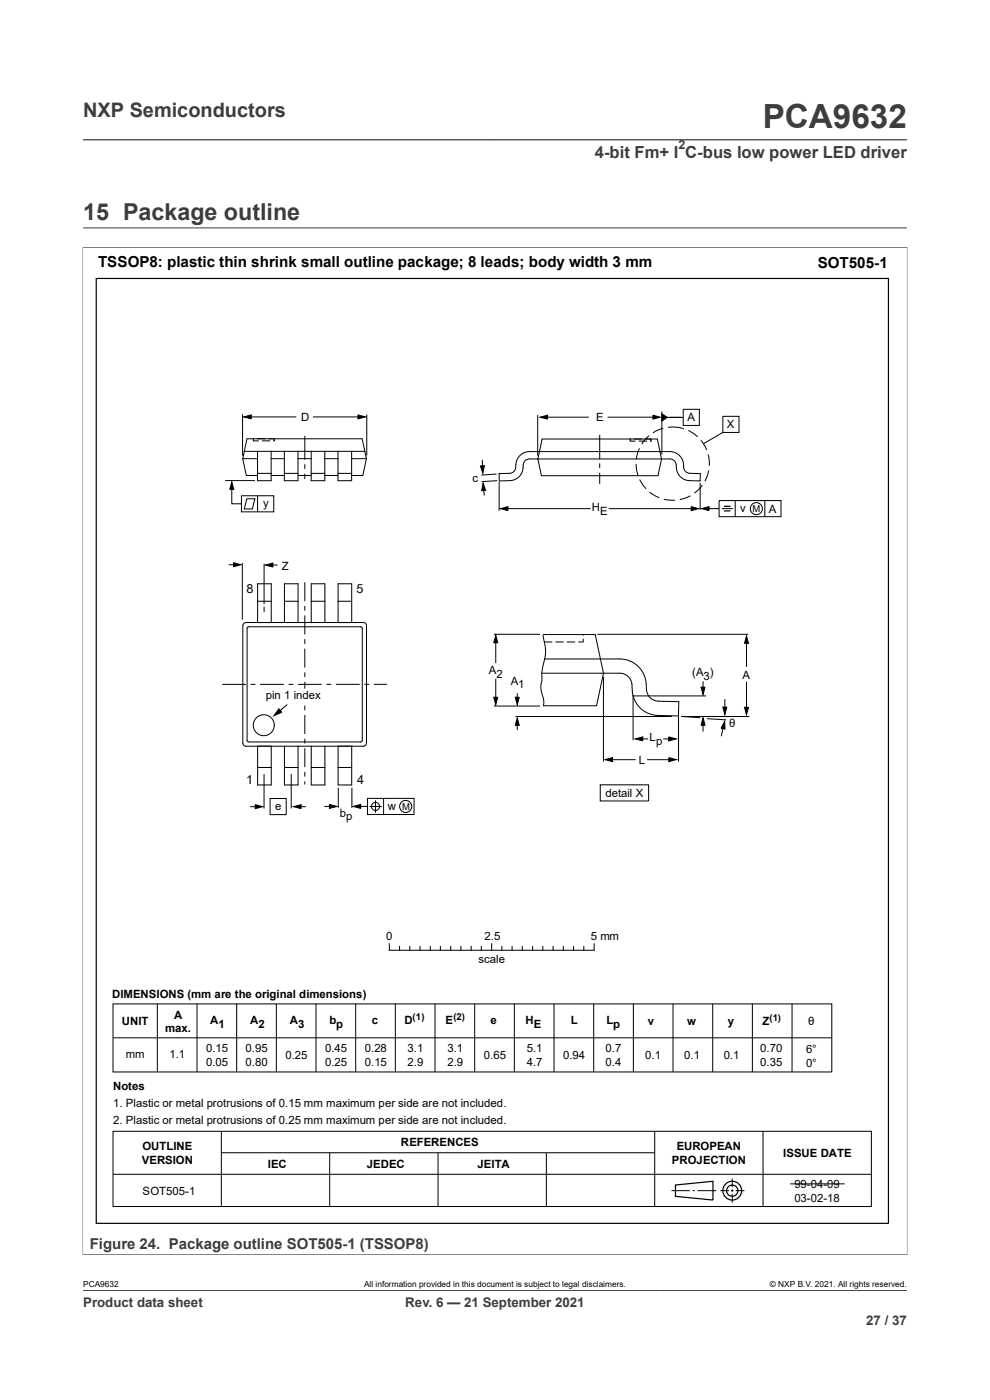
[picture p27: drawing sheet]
<svg xmlns="http://www.w3.org/2000/svg" width="210mm" height="297mm" viewBox="0 0 210 297" stroke-linecap="round" stroke-linejoin="round" font-family="sans-serif">
<defs><g id="words">
<text font-size="7.1" fill="#3c3c3c" x="161.8" y="27.2">PCA9632</text>
<text font-size="4.9" fill="#3c3c3c" x="17.6" y="46.6">15 Package outline</text>
<text font-size="4.2" fill="#3c3c3c" x="17.6" y="24.8">NXP Semiconductors</text>
<text font-size="3.5" fill="#3c3c3c" x="126.2" y="33.5">4-bit Fm+ I C-bus low power LED driver</text>
<g font-size="3.2">
<text x="20.8" y="56.7">TSSOP8: plastic thin shrink small outline package; 8 leads; body width 3 mm</text>
<text x="173.4" y="56.8">SOT505-1</text>
</g>
<text font-size="3.2" fill="#3c3c3c" x="19" y="265">Figure 24. Package outline SOT505-1 (TSSOP8)</text>
<g font-size="2.8" fill="#3c3c3c">
<text x="17.6" y="277.3">Product data sheet</text>
<text x="86" y="277.3">Rev. 6 — 21 September 2021</text>
<text x="183.7" y="281">27 / 37</text>
</g>
<g font-size="2.7">
<text x="52.3" y="125.9">8</text>
<text x="75.6" y="125.8">5</text>
<text x="52.2" y="166.4">1</text>
<text x="75.8" y="166.4">4</text>
</g>
<text font-size="2.6" fill="#3c3c3c" x="143.9" y="31.6">2</text>
<g font-size="2.4">
<text x="63.9" y="89.3">D</text>
<text x="126.5" y="89.4">E</text>
<text x="145.8" y="89.4">A</text>
<text x="154.2" y="90.9">X</text>
<text x="55.8" y="107.6">y</text>
<text x="100.2" y="102.4">c</text>
<text x="125.6" y="108.5">H</text>
<text x="127.3" y="109.3">E</text>
<text x="157" y="108.6">v</text>
<text x="163.1" y="108.8">A</text>
<text x="59.8" y="120.9">Z</text>
<text x="103.7" y="143">A</text>
<text x="105.3" y="143.8">2</text>
<text x="146.8" y="143.5">(A )</text>
<text x="157.5" y="143.9">A</text>
<text x="56.4" y="148.3">pin 1 ind</text>
<text x="65.5" y="148.3">ex</text>
<text x="108.4" y="145.2">A</text>
<text x="109.9" y="146">1</text>
<text x="149.3" y="144.3">3</text>
<text x="154.7" y="154.2">θ</text>
<text x="135.5" y="162">L</text>
<text x="137.8" y="157.3">L</text>
<text x="139.2" y="158.1">p</text>
<text x="58.4" y="171.8">e</text>
<text x="72.1" y="173.3">b</text>
<text x="82.3" y="171.8">w</text>
<text x="128.4" y="169">detail X</text>
<text x="73.4" y="174">p</text>
<text x="81.9" y="199.4">0</text>
<text x="102.8" y="199.4">2.5</text>
<text x="125.3" y="199.4">5 mm</text>
<text x="101.5" y="204.2">scale</text>
<text x="23.8" y="211.8">DIMENSIONS (mm are the original dimensions)</text>
<text x="25.9" y="217.5">UNIT</text>
<text x="35" y="219">max.</text>
<text x="36.9" y="216.1">A</text>
<text x="44.5" y="217.3">A</text>
<text x="46.3" y="218.1">1</text>
<text x="53.1" y="217.3">A</text>
<text x="54.8" y="218.1">2</text>
<text x="61.5" y="217.3">A</text>
<text x="63.3" y="218.1">3</text>
<text x="69.9" y="217.3">b</text>
<text x="71.3" y="218.1">p</text>
<text x="78.9" y="217.3">c</text>
<text x="85.8" y="217.3">D</text>
<text x="94.5" y="217.3">E</text>
<text x="104" y="217.3">e</text>
<text x="111.5" y="217.3">H</text>
<text x="113.3" y="218.1">E</text>
<text x="121.1" y="217.3">L</text>
<text x="128.6" y="217.3">L</text>
<text x="130.1" y="218.1">p</text>
<text x="137.4" y="217.5">v</text>
<text x="145.8" y="217.5">w</text>
<text x="154.4" y="217.5">y</text>
<text x="161.8" y="217.5">Z</text>
<text x="171.4" y="217.5">θ</text>
<text x="26.7" y="224.4">mm</text>
<text x="36" y="224.5">1.1</text>
<text x="43.7" y="223.1">0.15</text>
<text x="43.7" y="226.1">0.05</text>
<text x="52.1" y="223.1">0.95</text>
<text x="52.1" y="226.1">0.80</text>
<text x="60.5" y="224.7">0.25</text>
<text x="69" y="223.1">0.45</text>
<text x="69" y="226.1">0.25</text>
<text x="77.4" y="223.1">0.28</text>
<text x="77.4" y="226.1">0.15</text>
<text x="86.5" y="223.1">3.1</text>
<text x="86.5" y="226.1">2.9</text>
<text x="94.9" y="223.1">3.1</text>
<text x="94.9" y="226.1">2.9</text>
<text x="102.6" y="224.6">0.65</text>
<text x="111.7" y="223.1">5.1</text>
<text x="111.7" y="226.1">4.7</text>
<text x="119.5" y="224.6">0.94</text>
<text x="128.4" y="223.1">0.7</text>
<text x="128.4" y="226.1">0.4</text>
<text x="136.9" y="224.6">0.1</text>
<text x="145.1" y="224.6">0.1</text>
<text x="153.5" y="224.6">0.1</text>
<text x="161.3" y="223.1">0.70</text>
<text x="161.3" y="226.1">0.35</text>
<text x="171" y="223.3">6°</text>
<text x="171" y="226.3">0°</text>
<text x="24" y="231.3">Notes</text>
<text x="24" y="234.9">1. Plastic or metal protrusions of 0.15 mm maximum per side are not included.</text>
<text x="24" y="238.5">2. Plastic or metal protrusions of 0.25 mm maximum per side are not included.</text>
<text x="30.2" y="243.9">OUTLINE</text>
<text x="85.1" y="243.2">REFERENCES</text>
<text x="143.5" y="243.9">EUROPEAN</text>
<text x="166.1" y="245.4">ISSUE DATE</text>
<text x="30.1" y="246.9">VERSION</text>
<text x="56.8" y="247.8">IEC</text>
<text x="77.8" y="247.8">JEDEC</text>
<text x="101.3" y="247.8">JEITA</text>
<text x="142.5" y="246.9">PROJECTION</text>
<text x="30.3" y="253.4">SOT505-1</text>
<text x="168.5" y="252">99-04-09</text>
<text x="168.5" y="254.9">03-02-18</text>
</g>
<g font-size="2">
<text x="159.6" y="108.6">M</text>
<text x="85.3" y="171.8">M</text>
<text x="87.5" y="216.5">(1)</text>
<text x="96.2" y="216.5">(2)</text>
<text x="163.2" y="216.7">(1)</text>
</g>
<g font-size="1.8">
<text x="17.6" y="273.1">PCA9632</text>
<text x="77.2" y="273.1">All information provided in this document is subject to legal disclaimers.</text>
<text x="163.3" y="273.1">© NXP B.V. 2021. All rights reserved.</text>
</g>
</g></defs>
<path d="M17.6 29.7h174.8M17.5 52.5h175M17.6 52.4v213.8M17.6 48.3h174.8M192.4 52.4v213.8M17.5 266.1h175" fill="none" stroke="#3c3c3c" stroke-width=".21"/>
<g fill="none" stroke="#000" stroke-width=".21">
<path d="M51.5 87.9v8.8M51.7 88.4l1.6-.4v.9zM52.7 88.4h10.2M66.4 88.4h10.3M75.9 88l1.6 .4-1.6 .5zM77.8 88v8.6M101.9 98.8h.8l-.3 1.6zM102.3 97.5l.1 2.3M114.1 88v8.7M114.6 88.5l1.6-.4v.8zM115.3 88.5h9.6M127.2 92.3v5"/>
<path d="M127.2 98.3v1M128.9 88.5h10.4M134.9 98.4l.4 2.4M135.6 95.1l-.3 .8-.3 1.5M137.7 92.4l-1.6 1.8M138.5 88.1l1.5 .4-1.5 .4zM140.4 87.3v9.1M140.4 87.8l1.2 .7-1.2 .8zM140.7 90.9l-2.2 .9M141 88.5h3.9M141.7 90.7h2.3l1.1 .2M144.9 86.8h3.4v3.5h-3.4z"/>
<path d="M146 91.3l2 1.4M148.7 93.4l1.2 2.1M150.2 96.4l.2 2.4M150.3 99.8l-.8 2.3M153.3 88.3h3.5v3.4h-3.5zM153.3 91.7l-4.1 2.4M47.8 102h6.3M48.5 119.8h2M49.2 102.2l.4 1.6h-.9zM49.2 102.9v4h2M49.5 119.4l1.6 .4-1.6 .4zM51.2 105.2h6.9v3.4h-6.9z"/>
<path d="M51.4 119.4v12M52.4 105.8h1.7l-.6 2.2h-1.7zM54.6 105.2v3.4M56 119.6v8.5M56.3 119.9l1.6-.4v.8zM56.9 119.9h2M102.5 102.5l.5 1.5-.8 .1zM102.5 103l.2 2.1M105.3 100.6l-3.2 .2M105.5 102l-3.4 .2M105.9 102.2v6.2M106.2 107.9l1.5-.4v.8z"/>
<path d="M107 107.9h18.3M127.2 100.3v2.3M129.1 107.9h18.1M135.7 101.7l1.3 2M137.8 104.4l2.1 1.2M140.8 105.9l2.4 .2M146.5 105.2l-2.3 .8M146.6 107.5l1.6 .4-1.6 .4zM148.5 102.4v5.8M148.8 107.9l1.6-.4v.8zM149 102.9l-1.7 1.7M149.7 107.9h2.8"/>
<path d="M152.5 106.2h13.2v3.4h-13.2zM153.1 107.9h2.4M156 106.2v3.4M162.2 106.2v3.4M56 128.7v1.2M64.7 123.5v4.1M64.7 128.6v1M64.7 130.6v4M64.7 135.6v1M64.7 137.6v4M105.2 134.8l.4 1.6h-.9zM105.2 135.4v5.3"/>
<path d="M115.2 134.7a10 10 0 0 1-.1 6.7l-.2 1.4 .1 1.3a5.8 5.8 0 0 0 .2 4l.2 1-.1 .6M126.7 134.6h32M158.3 134.9l.5 1.6h-.9zM158.3 135.9v5.6M52.2 145.2h-5.1M53.2 145.2h1M55.2 145.2h5M59.2 150.4l.5 .7-1.6 .7zM60.9 149.5l-2.4 2M61.2 145.2h1M64.7 142.6v1M64.7 144.6v4.1"/>
<path d="M64.7 149.7v1M64.7 151.7v4M64.7 156.7v1M64.7 158.7v4M68.3 145.2h-5.1M69.3 145.2h1M71.3 145.2h5M77.3 145.2h1M79.3 145.2h2.8M104.7 147.9h.9l-.4 1.6zM104.7 149.8h9.8M105.2 144v4.7"/>
<path d="M109.3 147.9h.8l-.4 1.6zM109.4 152h33.1M109.7 152.3l.4 1.6h-.8zM109.7 147.1v1.9M109.7 153.3v1.6M128 143.6v18M134.3 147.5v9.5M134.3 147.6h15.5M134.8 156.8l1.6-.5v.9zM135.7 156.8h1.8M140.7 156.8h1.6M141.8 156.3l1.6 .5-1.6 .4z"/>
<path d="M143.9 152.1v9.5M144.5 152l4.1 .3M144.5 152h14.4M148.7 145.8h.9l-.5 1.6zM149.1 152.3l.5 1.6h-.9zM149.1 144.5v1.9M149.1 153.3v1.9M150 152.5l4 .2M153.3 150h.9l-.4 1.6zM153.6 153.6l-.6 2.6M153.7 153l.1 1.7-.8-.2zM153.8 148.3v2.6"/>
<path d="M157.9 150.1h.9l-.5 1.5zM158.3 144.6v6M53.1 171.1h1.9M54.1 170.7l1.6 .4-1.6 .5zM56 164.2v7.3M57.3 169.4h3.4v3.4h-3.4zM61.8 164.2v7.3M62.3 171.1l1.6-.4v.9zM63.1 171.1h1.8M64.7 163.7v1.1M64.7 165.8v.6M68.8 171.1h1.8"/>
<path d="M69.9 170.7l1.6 .4-1.6 .4zM71.8 167.1v4.3M74.6 167.1v4.3M74.9 171.1l1.6-.4v.8zM75.8 171.1h2.1M77.9 169.4h9.9v3.4h-9.9zM78.4 171.1h2.6M79.7 169.8v2.6M81.4 169.4v3.4M127.3 166.5h10.3v3.4h-10.3zM128.3 161.2l1.6-.5v.9zM129 161.2h5.8"/>
<path d="M137.3 161.2h5.4M141.9 160.7l1.6 .5-1.6 .4zM24 213h152.4v14.4h-152.4zM33.4 213v14.4M41.8 213v14.4M50.2 213v14.4M58.6 213v14.4M67 213v14.4M75.4 213v14.4M82.6 200.2v1.4h43.4M83.9 212.9v14.5M84.8 200.8v.8"/>
<path d="M86.9 200.8v.8M89.1 200.8v.8M91.3 200.8v.8M92.3 213v14.4M93.4 200.8v.8M95.6 200.8v.8M97.8 200.8v.8M99.9 200.8v.8M100.7 213v14.4M102.1 200.8v.8M104.3 200.2v1.4M106.4 200.8v.8"/>
<path d="M108.6 200.8v.8M109.1 213v14.4M110.8 200.8v.8M113 200.8v.8M115.1 200.8v.8M117.3 200.8v.8M117.5 213v14.4M119.5 200.8v.8M121.7 200.8v.8M123.8 200.8v.8M125.9 213v14.4M126 200.2v1.4"/>
<path d="M134.4 213v14.4M142.8 213v14.4M151.2 213v14.4M159.6 212.9v14.5M168 213v14.4M24 240h160.8v16h-160.8zM24 220.2h152.4M24 249.1h160.8M47 240v16M47 244.5h91.8M69.9 244.5v11.5M92.9 244.5v11.5"/>
<path d="M115.9 244.5v11.5M138.9 240v16M142.4 252.6h3.9M146.9 252.6h.5M148 252.6h3.9M152.8 252.6h1.9M155.1 252.6h.5M155.3 250v1.9M155.3 252.3v.5M155.3 253.3v1.8M156 252.6h1.9M161.9 240v16"/>
<circle cx="160.4" cy="107.9" r="1.28"/>
<circle cx="79.7" cy="171.1" r=".85"/>
<circle cx="86.1" cy="171.1" r="1.28"/>
</g>
<g fill="none" stroke="#000" stroke-width=".25">
<path d="M20.4 59.1h168.1v200.4h-168.1zM153.6 107.4h1.3M153.6 108.4h1.3M143.3 251.4l7.9-.8v4l-7.9-.8z"/>
<circle cx="155.3" cy="252.6" r="1.2"/>
<circle cx="155.3" cy="252.6" r="1.99"/>
</g>
<g fill="#000">
<path d="M51.7 88.4l1.6-.4v.9zM75.9 88l1.6 .4-1.6 .5zM101.9 98.8h.8l-.3 1.6zM114.6 88.5l1.6-.4v.8zM138.5 88.1l1.5 .4-1.5 .4zM140.4 87.8l1.2 .7-1.2 .8zM49.2 102.2l.4 1.6h-.9zM49.5 119.4l1.6 .4-1.6 .4zM102.5 102.5l.5 1.5-.8 .1zM106.2 107.9l1.5-.4v.8zM146.6 107.5l1.6 .4-1.6 .4zM148.8 107.9l1.6-.4v.8z"/>
<path d="M56.3 119.9l1.6-.4v.8zM105.2 134.8l.4 1.6h-.9zM158.3 134.9l.5 1.6h-.9zM59.2 150.4l.5 .7-1.6 .7zM104.7 147.9h.9l-.4 1.6zM109.7 152.3l.4 1.6h-.8zM109.3 147.9h.8l-.4 1.6zM134.8 156.8l1.6-.5v.9zM141.8 156.3l1.6 .5-1.6 .4zM149.1 152.3l.5 1.6h-.9zM148.7 145.8h.9l-.5 1.6zM153.7 153l.1 1.7-.8-.2z"/>
<path d="M153.3 150h.9l-.4 1.6zM157.9 150.1h.9l-.5 1.5zM54.1 170.7l1.6 .4-1.6 .5zM62.3 171.1l1.6-.4v.9zM69.9 170.7l1.6 .4-1.6 .4zM74.9 171.1l1.6-.4v.8zM128.3 161.2l1.6-.5v.9zM141.9 160.7l1.6 .5-1.6 .4z"/>
</g>
<path d="M64.2 146.2h.9v2.5h-.9z" fill="#fff"/>
<path d="M64.2 146.2h.9v2.5h-.9z" fill="none" stroke="#fff" stroke-width=".21"/>
<g fill="none" stroke="#000" stroke-width=".21">
<path d="M51.5 97.3h3.1M51.5 97.3l.7 3.6h2.4M51.8 95.8h25.6M53.8 93.1l-.1 .4h1.1M54.6 95.8v6.2h2.9v-6.2M55.6 93.5h1.6M57 93.1h1.2v.4h-.2M57.5 97.3h2.8M60.3 95.8v6.2h2.9v-6.2M63.2 97.3h2.8M64.7 92.5v5M64.7 98.5v1"/>
<path d="M66 95.8v6.2h2.9v-6.2M68.9 97.3h2.8M71.7 95.8v6.2h2.9v-6.2M74.6 97.3h3.1M76.8 93.1h-24.4l-.9 4.2M76.8 93.1l.6 2.7M77.4 95.8l.3 1.5M77.7 97.3l-.7 3.6h-2.4M115 93.1h24.4l.9 4.3-.7 3.5h-24.8l-.7-3.5zM133.7 93.1v.5h1.1M135.6 93.6h1.6M136.9 93.1h1.2v.5h-.1"/>
<path d="M54.6 100.4h2.9M57.5 100.9h2.8M60.3 100.4h2.9M63.2 100.9h2.8M64.7 100.5v1.1M66 100.4h2.9M68.9 100.9h2.8M71.7 100.4h2.9M105.9 100.5l2.2-.1a1.49 1.49 0 0 0 1.3-1.9 2.88 2.88 0 0 1 2.9-2.7h29.8a2.97 2.97 0 0 1 2.9 3.3 1.33 1.33 0 0 0 1.3 1.3l2.3 .1-.1 1.5a4.6 4.6 0 0 1-4.4-1.1 4.1 4.1 0 0 1-.7-2.7 1.33 1.33 0 0 0-1.3-.8h-29.8a1.49 1.49 0 0 0-1.3 1.8 2.88 2.88 0 0 1-2.9 2.8h-2.2zM51.7 132.3l.5-.2h24.9a.67 .67 0 0 1 .6 .6v24.9a.67 .67 0 0 1-.6 .7h-24.9a.67 .67 0 0 1-.7-.7v-24.9zM52.6 133h23.9l.3 .1v24.1l-.3 .2h-23.9l-.2-.3v-23.8zM54.6 132.1v-8.3h2.9v8.3"/>
<path d="M54.6 127.6h2.9M60.3 132.1v-8.3h2.9v8.3M60.3 127.6h2.9M66 132.1v-8.3h2.9v8.3M66 127.6h2.9M71.7 132.1v-8.3h2.9v8.3M71.7 127.6h2.9M104.7 134.6h9.8M115.3 134.6h11l1.7 8.2-1.5 6.9h-11.2M115.5 136.2h1.6M115.5 139.8h16a5.8 5.8 0 0 1 5.6 6.5 2.58 2.58 0 0 0 2.6 2.5l4.3 .1-.1 3-4.3-.1a5.8 5.8 0 0 1-5.5-6.5 2.59 2.59 0 0 0-2.6-2.5h-16.6M117.9 136.2h1.6"/>
<path d="M120.3 136.2h1.6M123.7 135.6v.6h-1M123.7 134.6v.2M54.6 158.3v8.2h2.9v-8.2M60.3 158.3v8.2h2.9v-8.2M66 158.3v8.2h2.9v-8.2M71.7 158.3v8.2h2.9v-8.2M54.6 162.8h2.9M60.3 162.8h2.9M66 162.8h2.9M71.7 162.8h2.9M167.6 251.1h11.6"/>
<circle cx="56" cy="153.9" r="2.22"/>
</g>
<path d="M17.6 273.8h174.8" fill="none" stroke="#3c3c3c" stroke-width=".21"/>
<use href="#words"/>
</svg>
